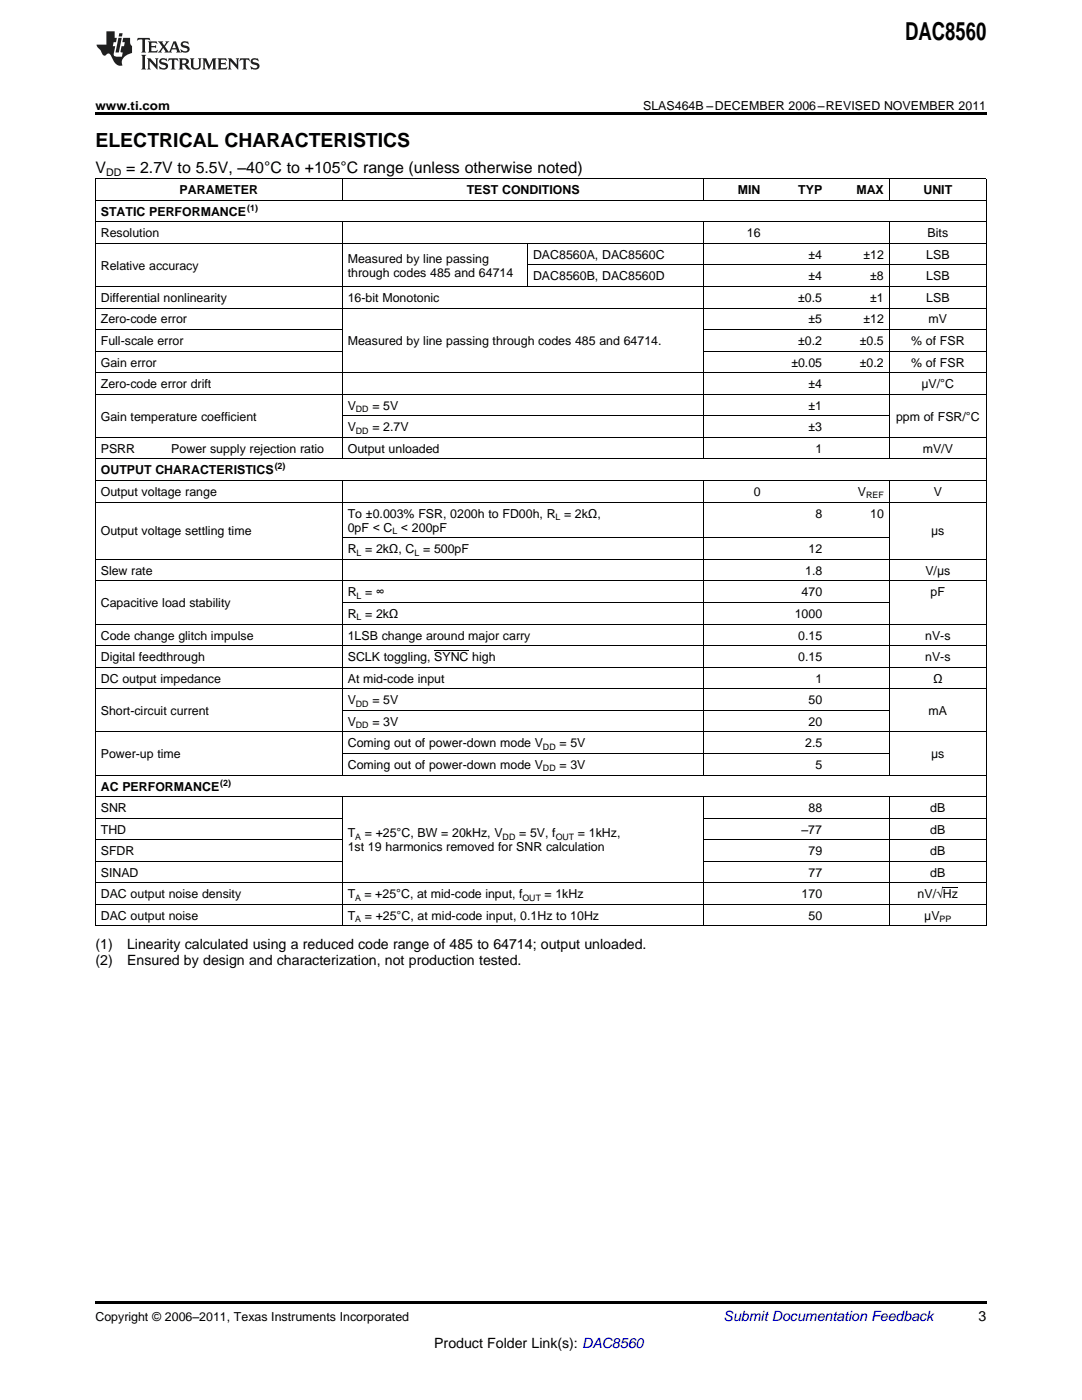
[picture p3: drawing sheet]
<svg xmlns="http://www.w3.org/2000/svg" width="216mm" height="279mm" viewBox="0 0 216 279" stroke-linecap="round" stroke-linejoin="round" font-family="sans-serif">
<defs><g id="words">
<text font-size="4.9" x="180.6" y="7.9">DAC8560</text>
<text font-size="3.9" x="19" y="29.3">ELECTRICAL CHARACTERISTICS</text>
<g font-size="3.2">
<text x="19" y="34.4">V</text>
<text x="25.2" y="34.4">= 2.7V to 5.5V, –40°C to +105°C range (unless otherwise noted)</text>
</g>
<g font-size="2.8">
<text x="19" y="189.4">(1)</text>
<text x="25.4" y="189.4">Linearity calculated using a reduced code range of 485 to 64714; output unloaded.</text>
<text x="19" y="192.6">(2)</text>
<text x="25.4" y="192.6">Ensured by design and characterization, not production tested.</text>
<text x="195.3" y="263.6">3</text>
<text x="86.6" y="269">Product Folder Link(s): DAC8560</text>
</g>
<text font-size="2.8" fill="#0000c8" x="144.4" y="263.6">Submit Documentation Feedback</text>
<g font-size="2.5">
<text x="19" y="21.9">www.ti.com</text>
<text x="128.3" y="21.9">SLAS464B –DECEMBER 2006–REVISED NOVEMBER 2011</text>
<text x="35.8" y="38.7">PARAMETER</text>
<text x="93.1" y="38.7">TEST CONDITIONS</text>
<text x="147.2" y="38.7">MIN</text>
<text x="159.3" y="38.7">TYP</text>
<text x="170.9" y="38.7">MAX</text>
<text x="184.3" y="38.7">UNIT</text>
<text x="20.1" y="43">STATIC PERFORMANCE</text>
<text x="20.1" y="47.3">Resolution</text>
<text x="149" y="47.3">16</text>
<text x="185.1" y="47.3">Bits</text>
<text x="20.1" y="53.8">Relative accuracy</text>
<text x="69.4" y="52.4">Measured by line passing</text>
<text x="106.4" y="51.6">DAC8560A, DAC8560C</text>
<text x="161.3" y="51.6">±4</text>
<text x="172.3" y="51.6">±12</text>
<text x="184.8" y="51.6">LSB</text>
<text x="69.4" y="55.2">through codes 485 and 64714</text>
<text x="106.4" y="56">DAC8560B, DAC8560D</text>
<text x="161.3" y="56">±4</text>
<text x="173.6" y="56">±8</text>
<text x="184.8" y="56">LSB</text>
<text x="20.1" y="60.3">Differential nonlinearity</text>
<text x="20.1" y="64.6">Zero-code error</text>
<text x="69.4" y="60.3">16-bit Monotonic</text>
<text x="159.3" y="60.3">±0.5</text>
<text x="161.3" y="64.6">±5</text>
<text x="172.3" y="64.6">±12</text>
<text x="173.6" y="60.3">±1</text>
<text x="184.8" y="60.3">LSB</text>
<text x="185.3" y="64.6">mV</text>
<text x="20.1" y="68.9">Full-scale error</text>
<text x="69.4" y="68.9">Measured by line passing through codes 485 and 64714.</text>
<text x="159.3" y="68.9">±0.2</text>
<text x="171.6" y="68.9">±0.5</text>
<text x="181.8" y="68.9">% of FSR</text>
<text x="20.1" y="73.2">Gain error</text>
<text x="20.1" y="77.5">Zero-code error drift</text>
<text x="157.9" y="73.2">±0.05</text>
<text x="161.3" y="77.5">±4</text>
<text x="171.6" y="73.2">±0.2</text>
<text x="181.8" y="73.2">% of FSR</text>
<text x="183.9" y="77.5">μV/°C</text>
<text x="20.1" y="83.9">Gain temperature coefficient</text>
<text x="69.4" y="81.8">V</text>
<text x="74.3" y="81.8">= 5V</text>
<text x="161.3" y="81.8">±1</text>
<text x="178.8" y="83.9">ppm of FSR/°C</text>
<text x="69.4" y="86.1">V</text>
<text x="74.3" y="86.1">= 2.7V</text>
<text x="161.3" y="86.1">±3</text>
<text x="20.1" y="90.4">PSRR</text>
<text x="20.1" y="94.7">OUTPUT CHARACTERISTICS</text>
<text x="34.2" y="90.4">Power supply rejection ratio</text>
<text x="69.4" y="90.4">Output unloaded</text>
<text x="162.7" y="90.4">1</text>
<text x="184.1" y="90.4">mV/V</text>
<text x="20.1" y="99">Output voltage range</text>
<text x="150.4" y="99">0</text>
<text x="171.2" y="99">V</text>
<text x="186.3" y="99">V</text>
<text x="20.1" y="106.9">Output voltage settling time</text>
<text x="69.4" y="103.3">To ±0.003% FSR, 0200h to FD00h, R = 2kΩ,</text>
<text x="69.4" y="106.1">0pF &lt; C &lt; 200pF</text>
<text x="162.7" y="103.3">8</text>
<text x="173.6" y="103.3">10</text>
<text x="185.8" y="106.9">μs</text>
<text x="69.4" y="110.4">R = 2kΩ, C = 500pF</text>
<text x="161.3" y="110.4">12</text>
<text x="20.1" y="114.7">Slew rate</text>
<text x="69.4" y="119">R = ∞</text>
<text x="159.9" y="119">470</text>
<text x="160.7" y="114.7">1.8</text>
<text x="184.6" y="114.7">V/μs</text>
<text x="185.7" y="119">pF</text>
<text x="20.1" y="121.2">Capacitive load stability</text>
<text x="69.4" y="123.3">R = 2kΩ</text>
<text x="158.6" y="123.3">1000</text>
<text x="20.1" y="127.6">Code change glitch impulse</text>
<text x="20.1" y="131.9">Digital feedthrough</text>
<text x="69.4" y="127.6">1LSB change around major carry</text>
<text x="69.4" y="131.9">SCLK toggling, SYNC high</text>
<text x="159.3" y="127.6">0.15</text>
<text x="159.3" y="131.9">0.15</text>
<text x="184.6" y="127.6">nV-s</text>
<text x="184.6" y="131.9">nV-s</text>
<text x="20.1" y="136.2">DC output impedance</text>
<text x="69.4" y="136.2">At mid-code input</text>
<text x="162.7" y="136.2">1</text>
<text x="186.2" y="136.2">Ω</text>
<text x="20.1" y="142.7">Short-circuit current</text>
<text x="69.4" y="140.5">V</text>
<text x="74.3" y="140.5">= 5V</text>
<text x="161.3" y="140.5">50</text>
<text x="185.3" y="142.7">mA</text>
<text x="69.4" y="144.9">V</text>
<text x="69.4" y="149.2">Coming out of power-down mode V</text>
<text x="74.3" y="144.9">= 3V</text>
<text x="111.6" y="149.2">= 5V</text>
<text x="160.7" y="149.2">2.5</text>
<text x="161.3" y="144.9">20</text>
<text x="20.1" y="151.3">Power-up time</text>
<text x="69.4" y="153.5">Coming out of power-down mode V</text>
<text x="111.6" y="153.5">= 3V</text>
<text x="162.7" y="153.5">5</text>
<text x="185.8" y="151.3">μs</text>
<text x="20.1" y="157.8">AC PERFORMANCE</text>
<text x="20.1" y="162.1">SNR</text>
<text x="20.1" y="166.4">THD</text>
<text x="69.4" y="167.1">T</text>
<text x="72.8" y="167.1">= +25°C, BW = 20kHz, V</text>
<text x="103.6" y="167.1">= 5V, f</text>
<text x="115.3" y="167.1">= 1kHz,</text>
<text x="159.9" y="166.4">–77</text>
<text x="161.3" y="162.1">88</text>
<text x="185.6" y="162.1">dB</text>
<text x="185.6" y="166.4">dB</text>
<text x="20.1" y="170.7">SFDR</text>
<text x="69.4" y="169.9">1st 19 harmonics removed for SNR calculation</text>
<text x="161.3" y="170.7">79</text>
<text x="185.6" y="170.7">dB</text>
<text x="20.1" y="175">SINAD</text>
<text x="20.1" y="179.3">DAC output noise density</text>
<text x="69.4" y="179.3">T</text>
<text x="72.7" y="179.3">= +25°C, at mid-code input, f</text>
<text x="108.7" y="179.3">= 1kHz</text>
<text x="159.9" y="179.3">170</text>
<text x="161.3" y="175">77</text>
<text x="183.1" y="179.3">nV/√Hz</text>
<text x="185.6" y="175">dB</text>
<text x="20.1" y="183.6">DAC output noise</text>
<text x="69.4" y="183.6">T</text>
<text x="72.8" y="183.6">= +25°C, at mid-code input, 0.1Hz to 10Hz</text>
<text x="161.3" y="183.6">50</text>
<text x="184.4" y="183.6">μV</text>
<text x="19" y="263.6">Copyright © 2006–2011, Texas Instruments Incorporated</text>
</g>
<text font-size="2.1" x="21.2" y="35.1">DD</text>
<g font-size="1.8">
<text x="49.3" y="42.1">(1)</text>
<text x="71" y="82.3">DD</text>
<text x="71" y="86.6">DD</text>
<text x="54.8" y="93.7">(2)</text>
<text x="172.8" y="99.5">REF</text>
<text x="78.3" y="106.6">L</text>
<text x="110.8" y="103.8">L</text>
<text x="71.2" y="110.9">L</text>
<text x="82.7" y="110.9">L</text>
<text x="71.2" y="119.5">L</text>
<text x="71.2" y="123.8">L</text>
<text x="71" y="141">DD</text>
<text x="71" y="145.3">DD</text>
<text x="108.3" y="149.6">DD</text>
<text x="108.3" y="154">DD</text>
<text x="44" y="156.8">(2)</text>
<text x="70.9" y="167.6">A</text>
<text x="100.3" y="167.6">DD</text>
<text x="110.9" y="167.6">OUT</text>
<text x="70.9" y="179.8">A</text>
<text x="104.2" y="179.8">OUT</text>
<text x="70.9" y="184.1">A</text>
<text x="187.5" y="184.1">PP</text>
</g>
</g></defs>
<g fill="#231f20">
<path d="M27.5 7.6l-.1 .5 .4-.2h.6v.1v2.1l-.2 .4h1l-.3-.4v-2.1l.1-.1h.5l.5 .2-.2-.5zM29.5 8.3l.2 .3v1.5l-.2 .4h1.8l.2-.6a1.04 1.04 0 0 1-1.3 .2v-.7h.6l.3 .2v-.6l-.3 .2h-.6v-.6l.8-.1 .4 .3-.2-.5zM31.5 8.3l.9 1.1-.9 1.1h.8l-.2-.2 .5-.7 .4 .7-.2 .2h1.5l-.1-.2 .1-.4h.9l.1 .4-.2 .2h1l-.3-.3-.7-1.9h-.5l-.9 2-.8-1 .9-1h-.8l.1 .3-.3 .5-.4-.6 .2-.2zM34.7 8.6l.4 1h-.7zM36.3 8.4a.63 .63 0 0 0-.2 .7 .63 .63 0 0 0 .6 .4l.6 .2 .1 .2a.75 .75 0 0 1-.7 .4 .75 .75 0 0 1-.6-.5l.1 .7 .1-.1a1.11 1.11 0 0 0 1.5-.6 1.13 1.13 0 0 0-1.2-.8l-.1-.4a1.04 1.04 0 0 1 1.2 .2l-.2-.5-.1 .1-.5-.2zM28.2 10.9l.2 .4v2.2l-.2 .4h1l-.3-.4v-2.2l.3-.4zM29.3 11.6l.3 .4v1.5l-.3 .4h.8l-.2-.4v-1.3l1.5 1.7v-1.9l.2-.4h-.7l.2 .4v.9l-1.1-1.3zM32 11.8a.62 .62 0 0 0-.2 .7 .62 .62 0 0 0 .6 .4l.6 .1 .1 .3a.76 .76 0 0 1-.7 .3 .76 .76 0 0 1-.6-.4l.1 .7 .1-.1a1.11 1.11 0 0 0 1.5-.6 1.13 1.13 0 0 0-1.2-.8l-.1-.4a1.04 1.04 0 0 1 1.2 .2l-.2-.6-.1 .1-.5-.1zM33.7 11.6l-.2 .6a.61 .61 0 0 1 .8-.3v1.6l-.2 .4h.9l-.2-.4v-1.6a.63 .63 0 0 1 .8 .3l-.2-.6zM35.6 11.6l.3 .4v1.5l-.3 .4h1l-.2-.2v-.8l.5 .2a.76 .76 0 0 0 1.2 .7l-1-1a.58 .58 0 0 0 .6-.5 .58 .58 0 0 0-.5-.6zM36.4 11.9h.1a.45 .45 0 0 1 .5 .1 .45 .45 0 0 1 .1 .5l-.7 .2zM37.9 11.6l.2 .2a2.17 2.17 0 0 0 .3 1.9 .99 .99 0 0 0 1.6-.6v-1.1l.2-.4h-.7l.2 .2a1.92 1.92 0 0 1-.2 1.8 .6 .6 0 0 1-.9-.5v-1.1l.2-.4zM40.4 11.6l.2 .4v1.5l-.2 .4h.7l-.2-.4v-1.4l.8 1.8 .8-1.8v1.4l-.2 .4h.9l-.2-.4v-1.5l.2-.4h-.8l-.6 1.5-.6-1.5zM43.4 11.6l.2 .4v1.5l-.2 .4h1.8l.2-.6a1.04 1.04 0 0 1-1.3 .1v-.6h.5l.4 .2v-.6l-.4 .2h-.5v-.7h.8l.3 .3-.1-.6zM45.5 11.6l.2 .4v1.5l-.2 .4h.7l-.2-.4v-1.3l1.5 1.7v-1.9l.2-.4h-.7l.2 .4v.9l-1.1-1.3zM47.9 11.6l-.1 .6a.61 .61 0 0 1 .8-.3v1.6l-.3 .4h1l-.3-.4 .1-1.6a.63 .63 0 0 1 .7 .3l-.1-.6zM50.2 11.8a.62 .62 0 0 0-.2 .7 .62 .62 0 0 0 .6 .4l.6 .1 .2 .3a.76 .76 0 0 1-.8 .3 .76 .76 0 0 1-.6-.4l.1 .7 .2-.1a1.11 1.11 0 0 0 1.5-.6 1.13 1.13 0 0 0-1.3-.8l-.1-.4a1.04 1.04 0 0 1 1.2 .2l-.1-.6-.2 .1-.5-.1z"/>
<path d="M21.2 6.3v2.6h-1.9l.1 .4 .7 .9a.91 .91 0 0 0 1 .8 .56 .56 0 0 1 .5-.3 .56 .56 0 0 1 .5 .3l.4 .8a1.53 1.53 0 0 0 1.9 1.2 1.54 1.54 0 0 1 1-2.1l.9-.3v-1.4a1.52 1.52 0 0 1-.3-1.6h-1.4l-.2 .8h.5l-.2 .8h-.4l-.2 1v.2l.4 .1-.2 .8a1.93 1.93 0 0 1-1.6-.3l.3-1.8h-.5l.2-.8h.4l.2-.8h-.4v-1.3zM23.6 7.6l-.6 2.9h.7l.6-2.9zM23.8 6.6l-.1 .7h.6l.2-.7z"/>
</g>
<path d="M19 22.5h177.8v.5h-177.8zM19 259.7h177.8v.5h-177.8z" fill="#000"/>
<g fill="none" stroke="#000" stroke-width=".2">
<path d="M19 40h177.8M19 35.6h177.8M19.1 35.7v149.2M68.3 35.7v4.3M140.5 35.7v4.3M177.4 35.7v4.3M196.8 35.7v149.2M19 57.2h177.8M19 48.6h177.8M19 44.3h177.8M68.3 44.3v47.4M105.3 48.6v8.6"/>
<path d="M105.3 52.9h91.5M140.5 44.3v47.4M177.4 44.3v47.4M19 78.7h177.8M19 74.4h177.8M19 70.1h49.3M19 65.8h49.3M19 61.5h177.8M140.5 70.1h56.3M140.5 65.8h56.3M19 95.9h177.8M19 91.6h177.8"/>
<path d="M19 87.3h177.8M68.3 96v58.7M68.3 83h109.1M140.5 96v58.7M177.4 96v58.7M19 115.9h177.8M19 111.6h177.8M19 100.2h177.8M68.3 107.3h109.1M19 137.5h177.8M19 133.2h177.8M19 128.9h177.8"/>
<path d="M19 124.5h177.8M68.3 120.2h109.1M86.6 129.8h6.9M19 159h177.8M19 154.7h177.8M19 146.1h177.8M68.3 159v25.9M68.3 150.4h109.1M68.3 141.8h109.1M140.5 159v25.9M177.4 159v25.9M19 176.2h177.8"/>
<path d="M19 171.9h49.3M19 167.6h49.3M19 163.3h49.3M140.5 171.9h56.3M140.5 167.6h56.3M140.5 163.3h56.3M188.1 177.1h3M19 184.8h177.8M19 180.5h177.8"/>
</g>
<use href="#words"/>
</svg>
